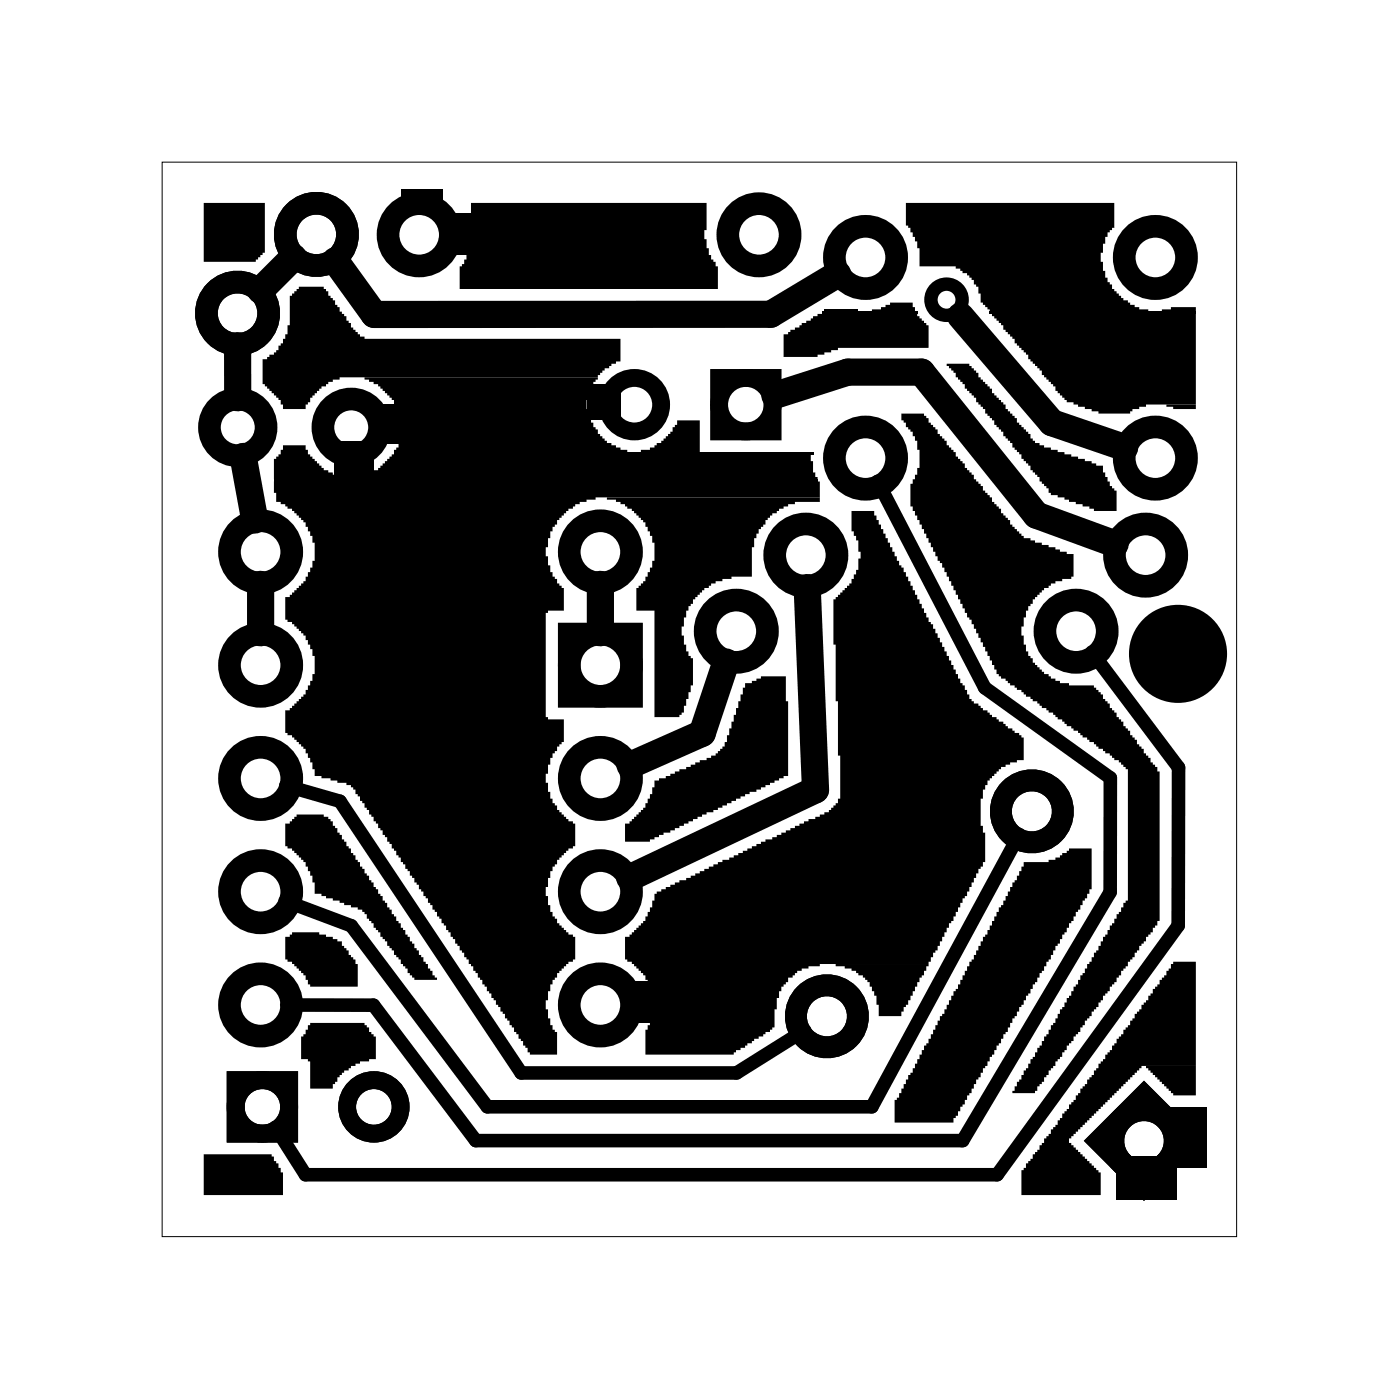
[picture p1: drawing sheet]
<svg xmlns="http://www.w3.org/2000/svg" width="31mm" height="31mm" viewBox="0 0 31 31" stroke-linecap="round" stroke-linejoin="round" font-family="sans-serif">
<path d="M3.6 3.6h24.1v24.1h-24.1z" fill="none" stroke="#000" stroke-width=".02"/>
<g fill="#000">
<path d="M4.6 4.6h1.3v1.1l-.2 .2h-1.1zM6.3 10h.6v.2l.4 .3 .5 .2h-1.7v-.4l.2-.1zM6.7 6.4h.6l.6 .9 .3 .3h5.7v.5l-.3 .2-.2 .2h-5.8l-.4 .2-.2 .2-.1 .3h-.6v-.2l-.4-.4v-.5l.2-.1 .3-.4 .1-.3v-.7zM6.4 18.5h.1l.2-.2h.6l.2 .1 2.3 3.6h-.5l-1.2-1.6-1-.4v-.2l-.2-.5-.5-.3zM7.5 9.9h.9v.8h-.9zM8.3 9.1h.8v.9h-.8zM9 4.2h.9v.6h-.9zM9.9 4.8h.8v.9h-.8zM8.2 8.5h5.2l-.1 .2a.82 .82 0 0 0 0 .8l.3 .4 .5 .2h-5.3l.1-.2a.55 .55 0 0 0 0-.7l-.1-.2-.3-.4zM13.2 8.6h.7v.8h-.7zM14.4 10.1h.2l.2-.2 .3-.2 .1-.3h.5v.7zM10.6 4.6h5.2v.8l.1 .3 .2 .3v.5h-5.8v-.5l.1-.1 .2-.4z"/>
<path d="M16.7 15.3h.2l.2-.1h.5l.1 2.2-3.1 1.5h-.6v-.4h.1l.4-.4 .2-.6 1.1-.5 .5-.3zM7.9 10.7l.4-.1 .5-.4h9.4l.1 .5zM6.1 10.8h12.3v.4h-5l-.7 .2-.4 .5-.1 .6 .2 .4 .2 .3v.5h-.4v2.4h.4v.5l-.3 .4-.1 .6 .3 .6 .4 .3v.5l-.4 .3-.3 .6 .2 .7 .3 .4h.2v.5l-.4 .3-.3 .6 .1 .6 .2 .1v.6l-.7-.1-3.8-5.9-.2-.1-.7-.2-.2-.6-.5-.4v-.5h.1l.4-.3 .2-.5v-.4l-.2-.4-.5-.4v-.5h.1l.4-.4 .2-.4v-.4l-.2-.5-.4-.3-.3-.1zM13.6 11.2h4.8v.1h-.6l-.5 .2-.4 .6v.8l-.9 .1-.6 .6-.1 .7 .1 .3 .1 .2v.6l-.3 .7h-.5v-2.4h-.4v-.5l.2-.2 .1-.3 .1-.5-.2-.5-.3-.3zM18.5 6.9l.7 .1zM19.1 11.5h.5l2.1 4.2 1.3 .8v.5l-.5 .2-.5 .5v.8l.1 .2v.6l-1.3 2.3-2.7 .1-.2 .1-.4 .3-.1 .5v.4l-.9 .7h-2v-.6l.2-.4v-.4l-.2-.4-.5-.4v-.5h.1l.4-.3 .2-.7 3.9-1.8 .2-.3-.1-4.5 .4-.3 .1-.3 .1-.4-.2-.5zM19.6 6.9h.2l.2-.1h.5v.2zM17.6 7.5l.7-.5h2.3l.2 .3v.5h-2l-.5 .2h-.7zM20.2 9.3h.5l.1 .1v.1l2.2 2.6 1.1 .3v.5l-.7 .3-.4 .5-.1 .4 .1 .5 .6 .6 .4 .2h.5l1.5 1.9v3.4l-2.8 3.8h-.5l1.8-3.1 .1-.1 .6-1.1h.1v-2.9l-3-2.2-1.9-3.7v-.5l.2-.4v-.4l-.1-.4-.3-.3zM21.2 8.2h.5l1.5 1.7 1.5 .5 .2 .5 .1 .1v.5h-.5l-.1-.1-.8-.3zM23 19.3h.5l.5-.3h.5v.9l-3.1 5.3h-1.3v-.5l.4-.6zM20.3 4.6h4.7v.5l-.2 .1-.1 .5v.4l.2 .4 .3 .2 .6 .3h-3.6l-.2-.2-.2-.5-.3-.3h-.9v-.4l-.2-.5h-.1z"/>
<path d="M26.1 6.9h.7v.1zM22.2 7h4.6v2.1h-1.1l-.3 .1-.1 .1h-.7l-.7-.3zM26.2 9.1h.6v.1h-.5zM4.6 25.9h1.5l.2 .4v.5h-1.7zM6.4 21l.1-.1h.7l.5 .2 .3 .5v.5h-1l-.1-.2-.5-.4zM6.9 23l1.3-.1 .2 .3v.6h-.3l-.4 .2-.2 .4h-.5v-.6h-.2v-.6h.1zM14 22h.8v.9h-.8zM18.7 21.6l2.1 .1-.6 1.1h-.5v-.5l-.2-.3-.3-.2zM25 25.9h1.4v1h-1.4zM26.3 21.6h.5v2.3h-1.2l-1.4 1.4a.24 .24 0 0 0-.2 .2 .24 .24 0 0 0 .2 .3l.5 .5v.5h-1.8v-.6l1.6-2.1 .3-.4 .1-.1 .1-.3 .3-.3 .1-.3 .4-.3 .1-.2 .3-.3zM25.7 23.9h1.1v.7h-.5zM26.2 24.8h.9v1.4h-.9z"/>
</g>
<path d="M6.1 10.8h12.2M8.8 10.2h9.4M18.4 7h2.2M22.2 7h4.6" fill="none" stroke="#000" stroke-width=".05"/>
<g fill="#000">
<circle cx="10.4" cy="12.7" r=".95"/>
<circle cx="20.3" cy="15.7" r=".95"/>
<circle cx="23" cy="5.8" r=".95"/>
<circle cx="26.4" cy="14.7" r="1.1"/>
</g>
<g fill="none" stroke="#000" stroke-width=".3">
<path d="M6.4 17.6l1.2 .4 4.1 6.1h4.8l1.5-1M19.7 10.8l2.4 4.6 2.8 2v2.6l-3.3 5.6h-10.9l-2.3-3.1h-2M22.9 18.7l-3.3 6.1h-8.7l-3-4-1.5-.6M24.5 14.6l1.9 2.6v3.6l-4 5.5h-15.5l-.7-1"/>
<circle cx="21.2" cy="6.7" r=".35"/>
</g>
<g fill="none" stroke="#000" stroke-width=".51">
<path d="M12.8 14.2h1.4v1.4h-1.4zM24.7 25.6l1-1 .9 1-.9 1z"/>
<circle cx="5.3" cy="7" r=".7"/>
<circle cx="5.3" cy="9.6" r=".64"/>
<circle cx="5.8" cy="12.4" r=".7"/>
<circle cx="5.8" cy="14.9" r=".7"/>
<circle cx="5.8" cy="17.5" r=".7"/>
<circle cx="5.8" cy="20" r=".7"/>
<circle cx="7.1" cy="5.3" r=".7"/>
<circle cx="7.9" cy="9.6" r=".64"/>
<circle cx="9.4" cy="5.3" r=".7"/>
<circle cx="13.5" cy="12.4" r=".7"/>
<circle cx="13.5" cy="14.9" r=".7"/>
<circle cx="13.5" cy="17.5" r=".7"/>
<circle cx="13.5" cy="20" r=".7"/>
<circle cx="16.5" cy="14.2" r=".7"/>
<circle cx="17" cy="5.3" r=".7"/>
<circle cx="18.1" cy="12.5" r=".7"/>
<circle cx="19.4" cy="5.8" r=".7"/>
<circle cx="19.4" cy="10.3" r=".7"/>
<circle cx="24.1" cy="14.2" r=".7"/>
<circle cx="25.7" cy="12.5" r=".7"/>
<circle cx="25.9" cy="5.8" r=".7"/>
<circle cx="25.9" cy="10.3" r=".7"/>
<circle cx="5.8" cy="22.5" r=".7"/>
<circle cx="13.5" cy="22.5" r=".7"/>
<circle cx="25.7" cy="25.6" r=".7"/>
</g>
<g fill="none" stroke="#000" stroke-width=".49">
<circle cx="23.1" cy="18.2" r=".69"/>
<circle cx="18.5" cy="22.8" r=".69"/>
</g>
<g fill="none" stroke="#000" stroke-width=".4">
<path d="M16.1 8.5h1.2v1.2h-1.2zM5.3 24.2h1.2v1.2h-1.2z"/>
<circle cx="14.2" cy="9.1" r=".6"/>
<circle cx="16.7" cy="9.1" r=".6"/>
<circle cx="5.9" cy="24.8" r=".6"/>
<circle cx="8.4" cy="24.8" r=".6"/>
</g>
<path d="M5.3 7.8v1.1M5.5 10.2l.2 1.5M5.8 13.1v1.1M6.6 5.8l-.8 .7M7.5 5.8l.9 1.3 8.9-.1 1.5-.9M13.5 13.1v1.1M16.3 14.8l-.6 1.6-1.6 .8M17.4 8.9l1.6-.6h1.7l2.5 3.3 1.8 .6M18.1 13.2l.2 4.5-4.2 2M21.5 7.1l2.1 2.4 1.6 .5" fill="none" stroke="#000" stroke-width=".61"/>
</svg>
